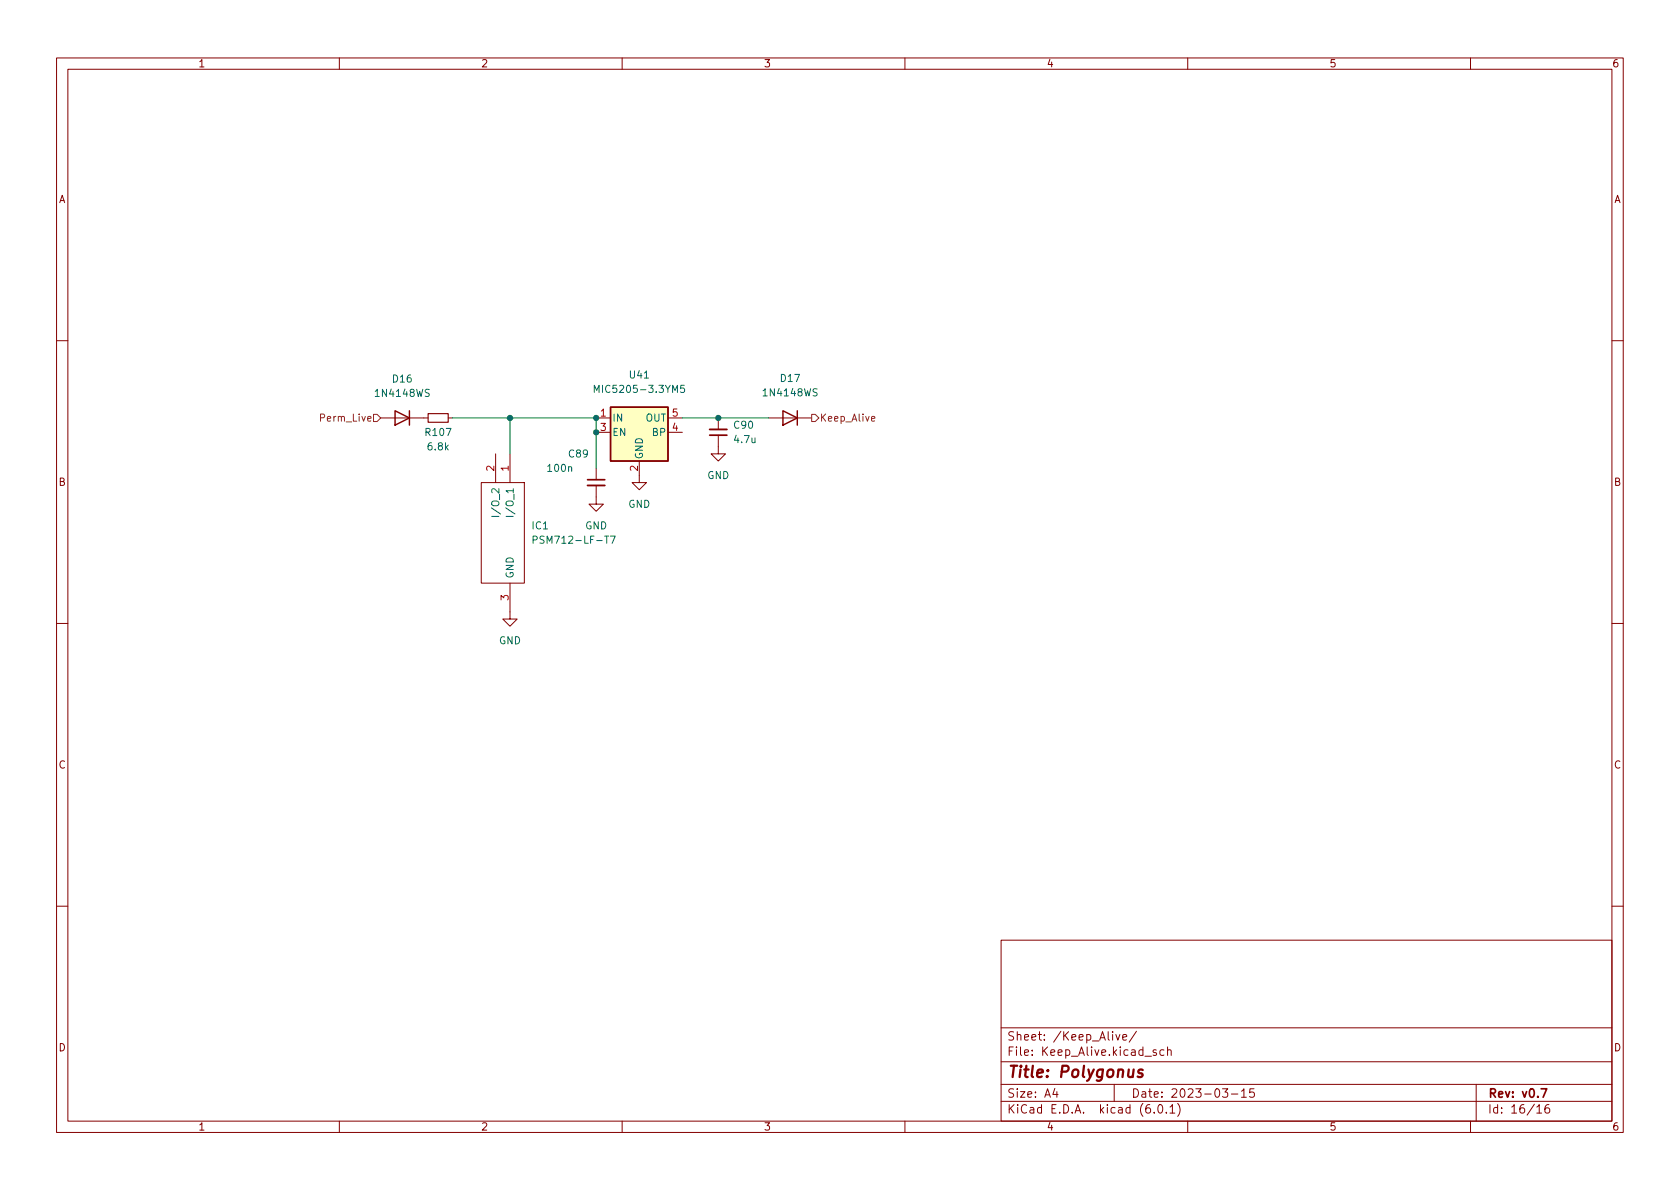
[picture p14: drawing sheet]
(kicad_sch (version 20211123) (generator eeschema)

 (paper "A4")

 (title_block
  (title "Polygonus")
  (date "2023-03-15")
  (rev "v0.7"))

 (lib_symbols
  (symbol "Device:C_Small" (pin_numbers hide) (pin_names (offset 0.254) hide) (in_bom yes) (on_board yes)
   (property "Reference" "C" (id 0) (at 0.254 1.778 0) (effects (font (size 1.27 1.27)) (justify left)))
   (property "Value" "C_Small" (id 1) (at 0.254 -2.032 0) (effects (font (size 1.27 1.27)) (justify left)))
   (property "Footprint" "" (id 2) (at 0 0 0) (effects (font (size 1.27 1.27)) hide))
   (property "Datasheet" "~" (id 3) (at 0 0 0) (effects (font (size 1.27 1.27)) hide))
   (symbol "C_Small_0_1"
    (polyline (pts (xy -1.524 -0.508) (xy 1.524 -0.508)) (stroke (width 0.3302) (type default) (color 0 0 0 0)) (fill (type none)))
    (polyline (pts (xy -1.524 0.508) (xy 1.524 0.508)) (stroke (width 0.3048) (type default) (color 0 0 0 0)) (fill (type none))))
   (symbol "C_Small_1_1"
    (pin passive line (at 0 2.54 270) (length 2.032) (name "~" (effects (font (size 1.27 1.27)))) (number "1" (effects (font (size 1.27 1.27)))))
    (pin passive line (at 0 -2.54 90) (length 2.032) (name "~" (effects (font (size 1.27 1.27)))) (number "2" (effects (font (size 1.27 1.27)))))))
  (symbol "Device:R_Small" (pin_numbers hide) (pin_names (offset 0.254) hide) (in_bom yes) (on_board yes)
   (property "Reference" "R" (id 0) (at 0.762 0.508 0) (effects (font (size 1.27 1.27)) (justify left)))
   (property "Value" "R_Small" (id 1) (at 0.762 -1.016 0) (effects (font (size 1.27 1.27)) (justify left)))
   (property "Footprint" "" (id 2) (at 0 0 0) (effects (font (size 1.27 1.27)) hide))
   (property "Datasheet" "~" (id 3) (at 0 0 0) (effects (font (size 1.27 1.27)) hide))
   (symbol "R_Small_0_1"
    (rectangle (start -0.762 1.778) (end 0.762 -1.778) (stroke (width 0.2032) (type default) (color 0 0 0 0)) (fill (type none))))
   (symbol "R_Small_1_1"
    (pin passive line (at 0 2.54 270) (length 0.762) (name "~" (effects (font (size 1.27 1.27)))) (number "1" (effects (font (size 1.27 1.27)))))
    (pin passive line (at 0 -2.54 90) (length 0.762) (name "~" (effects (font (size 1.27 1.27)))) (number "2" (effects (font (size 1.27 1.27)))))))
  (symbol "Diode:1N4148WS" (pin_numbers hide) (pin_names (offset 1.016) hide) (in_bom yes) (on_board yes)
   (property "Reference" "D" (id 0) (at 0 2.54 0) (effects (font (size 1.27 1.27))))
   (property "Value" "1N4148WS" (id 1) (at 0 -2.54 0) (effects (font (size 1.27 1.27))))
   (property "Footprint" "Diode_SMD:D_SOD-323" (id 2) (at 0 -4.445 0) (effects (font (size 1.27 1.27)) hide))
   (property "Datasheet" "https://www.vishay.com/docs/85751/1n4148ws.pdf" (id 3) (at 0 0 0) (effects (font (size 1.27 1.27)) hide))
   (symbol "1N4148WS_0_1"
    (polyline (pts (xy -1.27 1.27) (xy -1.27 -1.27)) (stroke (width 0.254) (type default) (color 0 0 0 0)) (fill (type none)))
    (polyline (pts (xy 1.27 0) (xy -1.27 0)) (stroke (width 0) (type default) (color 0 0 0 0)) (fill (type none)))
    (polyline (pts (xy 1.27 1.27) (xy 1.27 -1.27) (xy -1.27 0) (xy 1.27 1.27)) (stroke (width 0.254) (type default) (color 0 0 0 0)) (fill (type none))))
   (symbol "1N4148WS_1_1"
    (pin passive line (at -3.81 0 0) (length 2.54) (name "K" (effects (font (size 1.27 1.27)))) (number "1" (effects (font (size 1.27 1.27)))))
    (pin passive line (at 3.81 0 180) (length 2.54) (name "A" (effects (font (size 1.27 1.27)))) (number "2" (effects (font (size 1.27 1.27)))))))
  (symbol "Regulator_Linear:MIC5205-3.3YM5" (pin_names (offset 0.254)) (in_bom yes) (on_board yes)
   (property "Reference" "U" (id 0) (at -3.81 5.715 0) (effects (font (size 1.27 1.27))))
   (property "Value" "MIC5205-3.3YM5" (id 1) (at 0 5.715 0) (effects (font (size 1.27 1.27)) (justify left)))
   (property "Footprint" "Package_TO_SOT_SMD:SOT-23-5" (id 2) (at 0 8.255 0) (effects (font (size 1.27 1.27)) hide))
   (property "Datasheet" "http://ww1.microchip.com/downloads/en/DeviceDoc/20005785A.pdf" (id 3) (at 0 0 0) (effects (font (size 1.27 1.27)) hide))
   (symbol "MIC5205-3.3YM5_0_1"
    (rectangle (start -5.08 4.445) (end 5.08 -5.08) (stroke (width 0.254) (type default) (color 0 0 0 0)) (fill (type background))))
   (symbol "MIC5205-3.3YM5_1_1"
    (pin power_in line (at -7.62 2.54 0) (length 2.54) (name "IN" (effects (font (size 1.27 1.27)))) (number "1" (effects (font (size 1.27 1.27)))))
    (pin power_in line (at 0 -7.62 90) (length 2.54) (name "GND" (effects (font (size 1.27 1.27)))) (number "2" (effects (font (size 1.27 1.27)))))
    (pin input line (at -7.62 0 0) (length 2.54) (name "EN" (effects (font (size 1.27 1.27)))) (number "3" (effects (font (size 1.27 1.27)))))
    (pin input line (at 7.62 0 180) (length 2.54) (name "BP" (effects (font (size 1.27 1.27)))) (number "4" (effects (font (size 1.27 1.27)))))
    (pin power_out line (at 7.62 2.54 180) (length 2.54) (name "OUT" (effects (font (size 1.27 1.27)))) (number "5" (effects (font (size 1.27 1.27)))))))
  (symbol "SamacSys_Parts:PSM712-LF-T7" (pin_names (offset 0.762)) (in_bom yes) (on_board yes)
   (property "Reference" "IC" (id 0) (at 24.13 7.62 0) (effects (font (size 1.27 1.27)) (justify left)))
   (property "Value" "PSM712-LF-T7" (id 1) (at 24.13 5.08 0) (effects (font (size 1.27 1.27)) (justify left)))
   (property "Footprint" "PSM712LFT7" (id 2) (at 24.13 2.54 0) (effects (font (size 1.27 1.27)) (justify left) hide))
   (property "Datasheet" "https://www.arrow.com/en/products/psm712-lf-t7/protek-devices" (id 3) (at 24.13 0 0) (effects (font (size 1.27 1.27)) (justify left) hide))
   (property "Description" "ESD Suppressor TVS Bi-Dir 12V/7V 3-Pin SOT-23 T/R" (id 4) (at 24.13 -2.54 0) (effects (font (size 1.27 1.27)) (justify left) hide))
   (property "Height" "1.21" (id 5) (at 24.13 -5.08 0) (effects (font (size 1.27 1.27)) (justify left) hide))
   (property "Manufacturer_Name" "ProTek Devices" (id 6) (at 24.13 -7.62 0) (effects (font (size 1.27 1.27)) (justify left) hide))
   (property "Manufacturer_Part_Number" "PSM712-LF-T7" (id 7) (at 24.13 -10.16 0) (effects (font (size 1.27 1.27)) (justify left) hide))
   (property "Mouser Part Number" "" (id 8) (at 24.13 -12.7 0) (effects (font (size 1.27 1.27)) (justify left) hide))
   (property "Mouser Price/Stock" "" (id 9) (at 24.13 -15.24 0) (effects (font (size 1.27 1.27)) (justify left) hide))
   (property "Arrow Part Number" "PSM712-LF-T7" (id 10) (at 24.13 -17.78 0) (effects (font (size 1.27 1.27)) (justify left) hide))
   (property "Arrow Price/Stock" "https://www.arrow.com/en/products/psm712-lf-t7/protek-devices?region=europe" (id 11) (at 24.13 -20.32 0) (effects (font (size 1.27 1.27)) (justify left) hide))
   (property "Mouser Testing Part Number" "" (id 12) (at 24.13 -22.86 0) (effects (font (size 1.27 1.27)) (justify left) hide))
   (property "Mouser Testing Price/Stock" "" (id 13) (at 24.13 -25.4 0) (effects (font (size 1.27 1.27)) (justify left) hide))
   (symbol "PSM712-LF-T7_0_0"
    (pin passive line (at 0 0 0) (length 5.08) (name "I/O_1" (effects (font (size 1.27 1.27)))) (number "1" (effects (font (size 1.27 1.27)))))
    (pin passive line (at 0 -2.54 0) (length 5.08) (name "I/O_2" (effects (font (size 1.27 1.27)))) (number "2" (effects (font (size 1.27 1.27)))))
    (pin passive line (at 27.94 0 180) (length 5.08) (name "GND" (effects (font (size 1.27 1.27)))) (number "3" (effects (font (size 1.27 1.27))))))
   (symbol "PSM712-LF-T7_0_1"
    (polyline (pts (xy 5.08 2.54) (xy 22.86 2.54) (xy 22.86 -5.08) (xy 5.08 -5.08) (xy 5.08 2.54)) (stroke (width 0.1524) (type default) (color 0 0 0 0)) (fill (type none)))))
  (symbol "power:GND" (power) (pin_names (offset 0)) (in_bom yes) (on_board yes)
   (property "Reference" "#PWR" (id 0) (at 0 -6.35 0) (effects (font (size 1.27 1.27)) hide))
   (property "Value" "GND" (id 1) (at 0 -3.81 0) (effects (font (size 1.27 1.27))))
   (property "Footprint" "" (id 2) (at 0 0 0) (effects (font (size 1.27 1.27)) hide))
   (property "Datasheet" "" (id 3) (at 0 0 0) (effects (font (size 1.27 1.27)) hide))
   (symbol "GND_0_1"
    (polyline (pts (xy 0 0) (xy 0 -1.27) (xy 1.27 -1.27) (xy 0 -2.54) (xy -1.27 -1.27) (xy 0 -1.27)) (stroke (width 0) (type default) (color 0 0 0 0)) (fill (type none))))
   (symbol "GND_1_1"
    (pin power_in line (at 0 0 270) (length 0) hide (name "GND" (effects (font (size 1.27 1.27)))) (number "1" (effects (font (size 1.27 1.27))))))))

 (junction (at 105.41 76.2) (diameter 0) (color 0 0 0 0))
 (junction (at 90.17 73.66) (diameter 0) (color 0 0 0 0))
 (junction (at 105.41 73.66) (diameter 0) (color 0 0 0 0))
 (junction (at 127 73.66) (diameter 0) (color 0 0 0 0))

 (wire (pts (xy 120.65 73.66) (xy 127 73.66)) (stroke (width 0) (type default) (color 0 0 0 0)))
 (wire (pts (xy 90.17 73.66) (xy 105.41 73.66)) (stroke (width 0) (type default) (color 0 0 0 0)))
 (wire (pts (xy 105.41 76.2) (xy 105.41 82.55)) (stroke (width 0) (type default) (color 0 0 0 0)))
 (wire (pts (xy 127 73.66) (xy 135.89 73.66)) (stroke (width 0) (type default) (color 0 0 0 0)))
 (wire (pts (xy 105.41 73.66) (xy 105.41 76.2)) (stroke (width 0) (type default) (color 0 0 0 0)))
 (wire (pts (xy 80.01 73.66) (xy 90.17 73.66)) (stroke (width 0) (type default) (color 0 0 0 0)))
 (wire (pts (xy 90.17 73.66) (xy 90.17 80.01)) (stroke (width 0) (type default) (color 0 0 0 0)))

 (hierarchical_label "Perm_Live" (shape input) (at 67.31 73.66 180) (effects (font (size 1.27 1.27)) (justify right)))
 (hierarchical_label "Keep_Alive" (shape output) (at 143.51 73.66 0) (effects (font (size 1.27 1.27)) (justify left)))

 (symbol (lib_id "SamacSys_Parts:PSM712-LF-T7") (at 90.17 80.01 270) (unit 1) (in_bom yes) (on_board yes) (fields_autoplaced)
  (property "Reference" "IC1" (id 0) (at 93.8803 92.7099 90) (effects (font (size 1.27 1.27)) (justify left)))
  (property "Value" "PSM712-LF-T7" (id 1) (at 93.8803 95.2499 90) (effects (font (size 1.27 1.27)) (justify left)))
  (property "Footprint" "Package_TO_SOT_SMD:SOT-23" (id 2) (at 92.71 104.14 0) (effects (font (size 1.27 1.27)) (justify left) hide))
  (property "Datasheet" "https://www.arrow.com/en/products/psm712-lf-t7/protek-devices" (id 3) (at 90.17 104.14 0) (effects (font (size 1.27 1.27)) (justify left) hide))
  (property "Description" "ESD Suppressor TVS Bi-Dir 12V/7V 3-Pin SOT-23 T/R" (id 4) (at 87.63 104.14 0) (effects (font (size 1.27 1.27)) (justify left) hide))
  (property "Height" "1.21" (id 5) (at 85.09 104.14 0) (effects (font (size 1.27 1.27)) (justify left) hide))
  (property "Manufacturer_Name" "ProTek Devices" (id 6) (at 82.55 104.14 0) (effects (font (size 1.27 1.27)) (justify left) hide))
  (property "Manufacturer_Part_Number" "PSM712-LF-T7" (id 7) (at 80.01 104.14 0) (effects (font (size 1.27 1.27)) (justify left) hide))
  (property "Mouser Part Number" "" (id 8) (at 77.47 104.14 0) (effects (font (size 1.27 1.27)) (justify left) hide))
  (property "Mouser Price/Stock" "" (id 9) (at 74.93 104.14 0) (effects (font (size 1.27 1.27)) (justify left) hide))
  (property "Arrow Part Number" "PSM712-LF-T7" (id 10) (at 72.39 104.14 0) (effects (font (size 1.27 1.27)) (justify left) hide))
  (property "Arrow Price/Stock" "https://www.arrow.com/en/products/psm712-lf-t7/protek-devices?region=europe" (id 11) (at 69.85 104.14 0) (effects (font (size 1.27 1.27)) (justify left) hide))
  (property "Mouser Testing Part Number" "" (id 12) (at 67.31 104.14 0) (effects (font (size 1.27 1.27)) (justify left) hide))
  (property "Mouser Testing Price/Stock" "" (id 13) (at 64.77 104.14 0) (effects (font (size 1.27 1.27)) (justify left) hide)) (pin "1") (pin "2") (pin "3"))

 (symbol (lib_id "power:GND") (at 105.41 87.63 0) (unit 1) (in_bom yes) (on_board yes) (fields_autoplaced)
  (property "Reference" "#PWR0258" (id 0) (at 105.41 93.98 0) (effects (font (size 1.27 1.27)) hide))
  (property "Value" "GND" (id 1) (at 105.41 92.71 0))
  (property "Footprint" "" (id 2) (at 105.41 87.63 0) (effects (font (size 1.27 1.27)) hide))
  (property "Datasheet" "" (id 3) (at 105.41 87.63 0) (effects (font (size 1.27 1.27)) hide)) (pin "1"))

 (symbol (lib_id "Regulator_Linear:MIC5205-3.3YM5") (at 113.03 76.2 0) (unit 1) (in_bom yes) (on_board yes) (fields_autoplaced)
  (property "Reference" "U41" (id 0) (at 113.03 66.04 0))
  (property "Value" "MIC5205-3.3YM5" (id 1) (at 113.03 68.58 0))
  (property "Footprint" "Package_TO_SOT_SMD:SOT-23-5" (id 2) (at 113.03 67.945 0) (effects (font (size 1.27 1.27)) hide))
  (property "Datasheet" "http://ww1.microchip.com/downloads/en/DeviceDoc/20005785A.pdf" (id 3) (at 113.03 76.2 0) (effects (font (size 1.27 1.27)) hide)) (pin "1") (pin "2") (pin "3") (pin "4") (pin "5"))

 (symbol (lib_id "power:GND") (at 127 78.74 0) (unit 1) (in_bom yes) (on_board yes) (fields_autoplaced)
  (property "Reference" "#PWR0260" (id 0) (at 127 85.09 0) (effects (font (size 1.27 1.27)) hide))
  (property "Value" "GND" (id 1) (at 127 83.82 0))
  (property "Footprint" "" (id 2) (at 127 78.74 0) (effects (font (size 1.27 1.27)) hide))
  (property "Datasheet" "" (id 3) (at 127 78.74 0) (effects (font (size 1.27 1.27)) hide)) (pin "1"))

 (symbol (lib_id "power:GND") (at 90.17 107.95 0) (unit 1) (in_bom yes) (on_board yes) (fields_autoplaced)
  (property "Reference" "#PWR0257" (id 0) (at 90.17 114.3 0) (effects (font (size 1.27 1.27)) hide))
  (property "Value" "GND" (id 1) (at 90.17 113.03 0))
  (property "Footprint" "" (id 2) (at 90.17 107.95 0) (effects (font (size 1.27 1.27)) hide))
  (property "Datasheet" "" (id 3) (at 90.17 107.95 0) (effects (font (size 1.27 1.27)) hide)) (pin "1"))

 (symbol (lib_id "Device:C_Small") (at 127 76.2 180) (unit 1) (in_bom yes) (on_board yes) (fields_autoplaced)
  (property "Reference" "C90" (id 0) (at 129.54 74.9235 0) (effects (font (size 1.27 1.27)) (justify right)))
  (property "Value" "4.7u" (id 1) (at 129.54 77.4635 0) (effects (font (size 1.27 1.27)) (justify right)))
  (property "Footprint" "Capacitor_SMD:C_0805_2012Metric" (id 2) (at 127 76.2 0) (effects (font (size 1.27 1.27)) hide))
  (property "Datasheet" "~" (id 3) (at 127 76.2 0) (effects (font (size 1.27 1.27)) hide)) (pin "1") (pin "2"))

 (symbol (lib_id "Diode:1N4148WS") (at 139.7 73.66 180) (unit 1) (in_bom yes) (on_board yes) (fields_autoplaced)
  (property "Reference" "D17" (id 0) (at 139.7 66.6485 0))
  (property "Value" "1N4148WS" (id 1) (at 139.7 69.1885 0))
  (property "Footprint" "Diode_SMD:D_SOD-323" (id 2) (at 139.7 69.215 0) (effects (font (size 1.27 1.27)) hide))
  (property "Datasheet" "https://www.vishay.com/docs/85751/1n4148ws.pdf" (id 3) (at 139.7 73.66 0) (effects (font (size 1.27 1.27)) hide)) (pin "1") (pin "2"))

 (symbol (lib_id "power:GND") (at 113.03 83.82 0) (unit 1) (in_bom yes) (on_board yes) (fields_autoplaced)
  (property "Reference" "#PWR0259" (id 0) (at 113.03 90.17 0) (effects (font (size 1.27 1.27)) hide))
  (property "Value" "GND" (id 1) (at 113.03 88.9 0))
  (property "Footprint" "" (id 2) (at 113.03 83.82 0) (effects (font (size 1.27 1.27)) hide))
  (property "Datasheet" "" (id 3) (at 113.03 83.82 0) (effects (font (size 1.27 1.27)) hide)) (pin "1"))

 (symbol (lib_id "Device:R_Small") (at 77.47 73.66 90) (unit 1) (in_bom yes) (on_board yes)
  (property "Reference" "R107" (id 0) (at 77.47 76.2 90))
  (property "Value" "6.8k" (id 1) (at 77.47 78.74 90))
  (property "Footprint" "Resistor_SMD:R_0805_2012Metric" (id 2) (at 77.47 73.66 0) (effects (font (size 1.27 1.27)) hide))
  (property "Datasheet" "~" (id 3) (at 77.47 73.66 0) (effects (font (size 1.27 1.27)) hide)) (pin "1") (pin "2"))

 (symbol (lib_id "Device:C_Small") (at 105.41 85.09 0) (unit 1) (in_bom yes) (on_board yes)
  (property "Reference" "C89" (id 0) (at 100.33 80.01 0) (effects (font (size 1.27 1.27)) (justify left)))
  (property "Value" "100n" (id 1) (at 96.52 82.55 0) (effects (font (size 1.27 1.27)) (justify left)))
  (property "Footprint" "Capacitor_SMD:C_0805_2012Metric" (id 2) (at 105.41 85.09 0) (effects (font (size 1.27 1.27)) hide))
  (property "Datasheet" "~" (id 3) (at 105.41 85.09 0) (effects (font (size 1.27 1.27)) hide)) (pin "1") (pin "2"))

 (symbol (lib_id "Diode:1N4148WS") (at 71.12 73.66 180) (unit 1) (in_bom yes) (on_board yes) (fields_autoplaced)
  (property "Reference" "D16" (id 0) (at 71.12 66.7482 0))
  (property "Value" "1N4148WS" (id 1) (at 71.12 69.2882 0))
  (property "Footprint" "Diode_SMD:D_SOD-323" (id 2) (at 71.12 69.215 0) (effects (font (size 1.27 1.27)) hide))
  (property "Datasheet" "https://www.vishay.com/docs/85751/1n4148ws.pdf" (id 3) (at 71.12 73.66 0) (effects (font (size 1.27 1.27)) hide)) (pin "1") (pin "2")))
